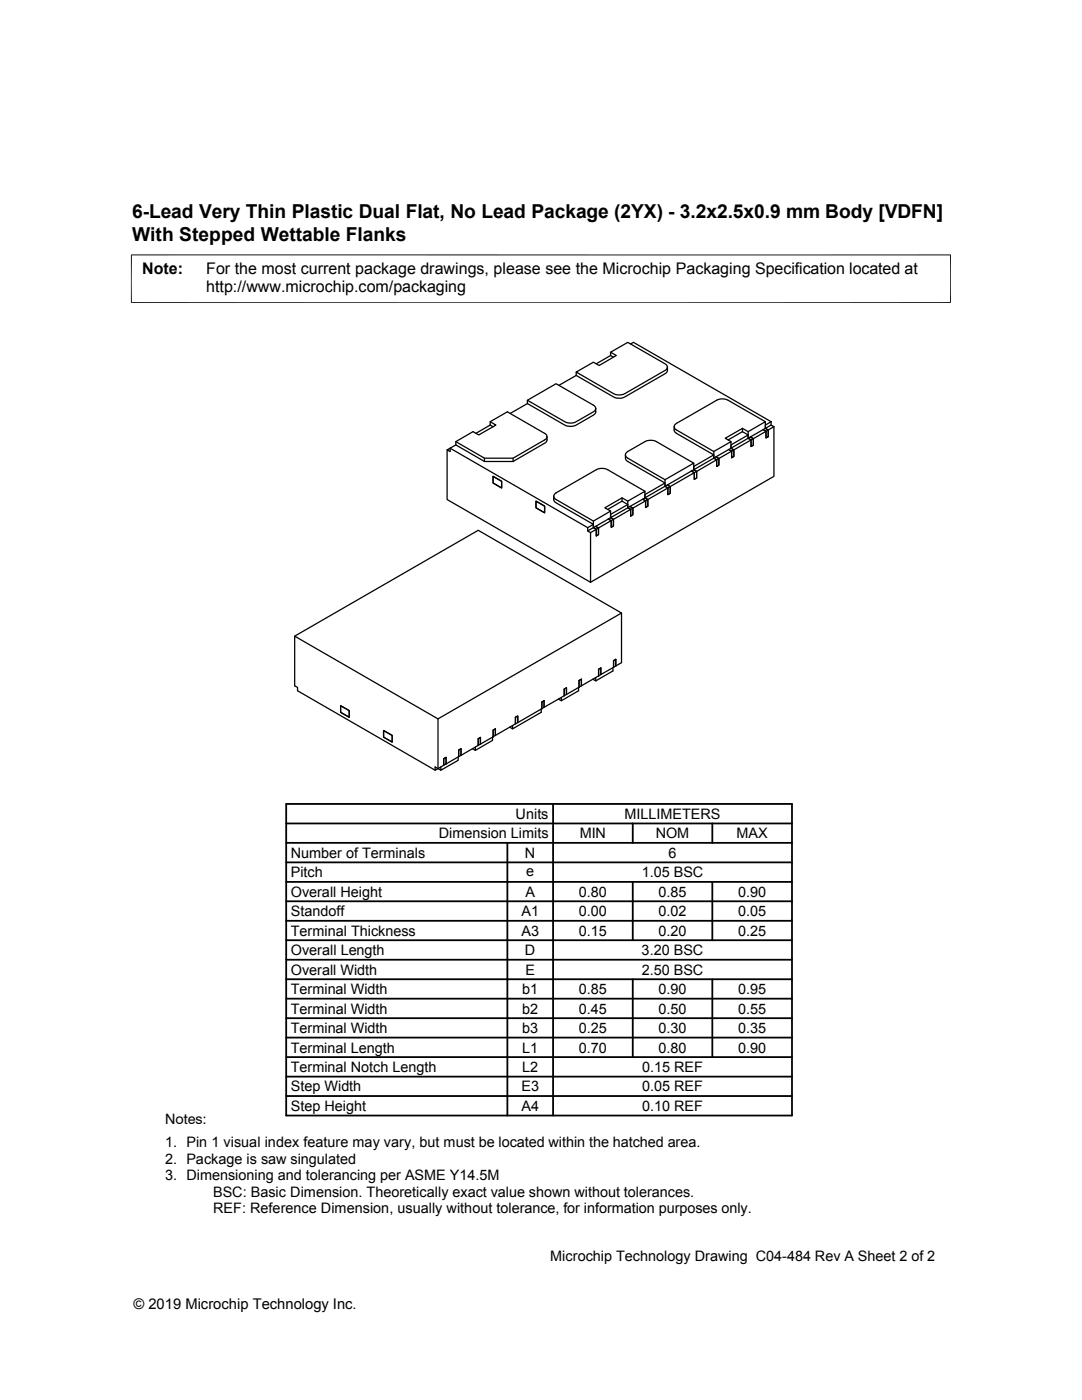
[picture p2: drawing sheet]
<svg xmlns="http://www.w3.org/2000/svg" width="216mm" height="279mm" viewBox="0 0 216 279" stroke-linecap="round" stroke-linejoin="round" font-family="sans-serif">
<defs><g id="words">
<g font-size="3.8">
<text x="26.4" y="43.5">6-Lead Very Thin Plastic Dual Flat, No Lead Package (2YX) - 3.2x2.5x0.9 mm Body [VDFN]</text>
<text x="26.4" y="48">With Stepped Wettable Flanks</text>
</g>
<g font-size="3.2">
<text x="28.4" y="54.6">Note:</text>
<text x="41.1" y="54.6">For the most current package drawings, please see the Microchip Packaging Specification located at</text>
<text x="41.1" y="58.3">http://www.microchip.com/packaging</text>
</g>
<g font-size="2.9">
<text x="87.6" y="167.3">Dimension Limits</text>
<text x="102.9" y="163.4">Units</text>
<text x="115.7" y="167.3">MIN</text>
<text x="124.6" y="163.4">MILLIMETERS</text>
<text x="130.8" y="167.3">NOM</text>
<text x="147" y="167.3">MAX</text>
<text x="58" y="171.2">Number of Terminals</text>
<text x="104.8" y="171.2">N</text>
<text x="133.4" y="171.2">6</text>
<text x="58" y="179">Overall Height</text>
<text x="58" y="175.1">Pitch</text>
<text x="104.8" y="179">A</text>
<text x="105" y="174.8">e</text>
<text x="115.5" y="179">0.80</text>
<text x="128" y="175.1">1.05 BSC</text>
<text x="131.4" y="179">0.85</text>
<text x="147.3" y="179">0.90</text>
<text x="58" y="182.9">Standoff</text>
<text x="104.1" y="182.9">A1</text>
<text x="115.5" y="182.9">0.00</text>
<text x="131.4" y="182.9">0.02</text>
<text x="147.3" y="182.9">0.05</text>
<text x="58" y="186.7">Terminal Thickness</text>
<text x="58" y="190.6">Overall Length</text>
<text x="104.1" y="186.7">A3</text>
<text x="104.8" y="190.6">D</text>
<text x="115.5" y="186.7">0.15</text>
<text x="128" y="190.6">3.20 BSC</text>
<text x="131.4" y="186.7">0.20</text>
<text x="147.3" y="186.7">0.25</text>
<text x="58" y="194.5">Overall Width</text>
<text x="104.8" y="194.5">E</text>
<text x="128" y="194.5">2.50 BSC</text>
<text x="58" y="198.4">Terminal Width</text>
<text x="58" y="202.3">Terminal Width</text>
<text x="104.2" y="198.4">b1</text>
<text x="104.2" y="202.3">b2</text>
<text x="115.5" y="198.4">0.85</text>
<text x="115.5" y="202.3">0.45</text>
<text x="131.4" y="198.4">0.90</text>
<text x="131.4" y="202.3">0.50</text>
<text x="147.3" y="198.4">0.95</text>
<text x="147.3" y="202.3">0.55</text>
<text x="58" y="206.2">Terminal Width</text>
<text x="104.2" y="206.1">b3</text>
<text x="115.5" y="206.2">0.25</text>
<text x="131.4" y="206.2">0.30</text>
<text x="147.3" y="206.2">0.35</text>
<text x="58" y="210.1">Terminal Length</text>
<text x="58" y="213.9">Terminal Notch Length</text>
<text x="104.2" y="214">L2</text>
<text x="104.2" y="210.1">L1</text>
<text x="115.5" y="210.1">0.70</text>
<text x="128.1" y="213.9">0.15 REF</text>
<text x="131.4" y="210.1">0.80</text>
<text x="147.3" y="210.1">0.90</text>
<text x="58" y="221.7">Step Height</text>
<text x="58" y="217.8">Step Width</text>
<text x="104" y="217.8">E3</text>
<text x="104.1" y="221.7">A4</text>
<text x="128.1" y="221.7">0.10 REF</text>
<text x="128.1" y="217.8">0.05 REF</text>
<text x="32.9" y="224.3">Notes:</text>
<text x="32.9" y="228.9">1. Pin 1 visual index feature may vary, but must be located within the hatched area.</text>
<text x="32.9" y="232.2">2. Package is saw singulated</text>
<text x="32.9" y="235.5">3. Dimensioning and tolerancing per ASME Y14.5M</text>
<text x="42.5" y="238.8">BSC: Basic Dimension. Theoretically exact value shown without tolerances.</text>
<text x="42.5" y="242.2">REF: Reference Dimension, usually without tolerance, for information purposes only.</text>
<text x="109.8" y="251.7">Microchip Technology Drawing C04-484 Rev A Sheet 2 of 2</text>
<text x="26.6" y="261.3">© 2019 Microchip Technology Inc.</text>
</g>
</g></defs>
<g fill="none" stroke="#000" stroke-width=".25">
<path d="M105.2 79.9l8 4.5h.8l.7-.1 3.7-2.1a.71 .71 0 0 0 .5-.7 .71 .71 0 0 0-.5-.6l-7.4-4.3-5.8 3.3v.6M115 74.3l3.4-2 1.1 .6 3.5-1.9-1.2-.7 3.5-2 7.6 4.4a.68 .68 0 0 1-.2 1.2l-8 4.6-1 .3h-.7l-.6-.3zM115 74.9l-3.5 2M115 74.3v.6M121.8 71l-2.8 1.6M121.8 70.3v.7M121.8 71l.6 .3M125.8 68.6l.6-.3 27.5 15.9M133.2 73.3v.8l-.3 .4-8.2 4.7-.9 .3-.8-.1-.6-.2-7.4-4.3M89.2 89.8v9.9l28.6 16.5v-9.9M91 88.8l-1.2 .7v.6l-.6-.3 .6-.3 27.5 15.8M96.7 91.4v.7"/>
<path d="M97.8 84.8l.6 .4M97.8 84.2l1.2 .6-3.5 2-1.1-.7-3.4 2v.7M97.8 84.8v-.6l3.4-2 7.5 4.3a.69 .69 0 0 1 .4 .6 .69 .69 0 0 1-.4 .7l-6.3 3.6h-5.7l-5.7-3.3M97.8 84.8l-2.8 1.7M98.4 95.1l1.7 1v1.3l-1.7-1zM102.4 91.4v.7M105.2 80.5l7.5 4.3a2.67 2.67 0 0 0 2.3 0l3.6-2.1 .3-.3v-.9M105.2 80.5l-3.4 2M109.2 87.1a1.16 1.16 0 0 1-.3 1.2l-6.5 3.8h-5.7l-5.7-3.3M110.5 99v.8l.5 .6 7.4 4.2M124.1 99.4v.6M124.8 90.8v.8l.3 .4 7.6 4.4"/>
<path d="M124.9 90.4l4-2.4 1.5-.1 8 4.5-5.7 3.3-7.4-4.3-.5-.4zM128.7 98l-7.4-4.3-.6-.2h-.8l-.7 .1-8.2 4.8a.71 .71 0 0 0-.5 .6 .71 .71 0 0 0 .5 .7l7.4 4.3M128.7 98.7l4-2.3v.6l-4 2.4zM128.8 99.9l-2.5 1.5-.6-.3 .6 .3M128.8 99.9v1.4l.5-.3v-1.3v1.3l-.5 .3zM132.7 97l.6 .4v1.3M132.7 97l.6 .4M132.7 95.7v1.3M133.3 97.4l.4-.3v1.3l-.4 .3M133.3 97.4l-4 2.3-.6-.3 .6 .3-.5 .2-.6-.3 .6 .3M133.3 97.4v1.3M134.5 85.2v.8l.5 .5 7.4 4.3"/>
<path d="M138 94l-5.3 3M138 94l.5 .3M138.4 93.7l-.4 .3M138.4 93.1l4-2.3v.6l-4 2.3zM138.4 93.7l.6 .4v1.3l-.5 .3v-1.4l-.5-.3M138.4 92.4v1.3M138.5 94.3l.5-.2v1.3l-.5 .3zM138.5 94.3l-4.8 2.8-.5-.3 .5 .3v1.3l-.4 .3M142.4 90.1l3.5-2v1.4l-3.5 1.9zM143 91.8v1.3l.4-.3v-1.3v1.3l-.4 .3zM143.4 91.5l-.4 .3-.6-.4 .6 .4-4 2.3-.6-.4M145.9 88.8l3.4-2v.7l-3.4 2z"/>
<path d="M146 90l-2.6 1.5-.5-.3 .5 .3M146.4 89.8v1.3l-.4 .3v-1.4M148.1 85.5v.6M149.3 86.1l-1.2-.6-3.4 2 1.2 .6M149.3 86.1l3.4-1.9v1.3l-3.4 2zM149.3 86.8l-1.2-.7-2.8 1.7M149.9 87.8v1.3l.4-.2v-1.4v1.4l-.4 .2zM150.3 87.5l-.4 .3-.6-.3 .6 .3-3.5 2-.5-.3 .5 .3-.4 .2-.6-.3 .6 .3M152.7 85.5l1.2-.7 .5 .4-1.1 .6zM152.7 84.2l-7.4-4.3-.6-.2-.8-.1-.9 .3-8 4.6a.7 .7 0 0 0-.5 .7 .7 .7 0 0 0 .5 .6l7.4 4.3M152.8 86.1l-2.5 1.4-.6-.3 .6 .3M152.8 86.1v1.3l.5-.3v-1.3v1.3l-.5 .3z"/>
<path d="M153.9 84.2l-1.2 .6v.7l.6 .3-.5 .3-.5-.4 .5 .4M153.9 84.2v.6M154.4 85.2v9.9l-36.6 21.1M107 100l1.7 1v1.3l-1.7-1zM117.3 105.3l1.1-.7v.7l-1.1 .7zM118.4 104l3.4-2v1.3l-3.4 2zM119 105.6l-1.2 .7-.5-.3M119.4 105.4v1.3l-.4 .3v-1.4M119.4 105.4l-.4 .2-.6-.3 .6 .3M121.8 102.7l3.5-2v.6l-3.5 2zM122 103.9l-2.6 1.5-.5-.3 .5 .3M122.4 103.7v1.3l-.4 .2v-1.3"/>
<path d="M125.3 100l-1.2-.6-3.4 1.9 1.1 .7M125.3 100l3.4-2v1.4l-3.4 1.9zM125.3 100.7l-1.2-.7-2.8 1.7M125.8 101.7v1.3l.5-.3v-1.3v1.3l-.5 .3zM126.3 101.4l-.5 .3-.5-.4 .5 .4-3.4 2-.6-.4 .6 .4-.4 .2-.6-.3 .6 .3M58.8 127l36.6-21.2 28.6 16.5v9.9l-1.1 .7M108.6 139.8l-.5 .3v1.3M108.6 139.8v1.4l-.5 .2M112 139.2v.6M112.6 137.5v1.4l.4-.3M112.6 137.5l.4-.2v1.3M112.6 137.5v1.4l-4 2.3v-1.4"/>
<path d="M115.4 137.2v.7l-3.4 1.9-.6-.3M115.5 137.1l-2.5 1.5M116 135.6v1.3l-.5 .2M116 135.6l-.5 .2v1.3M118.9 135.2v.7M119.4 134.9l-3.4 2v-1.3M119.9 133.3l-.5 .3v1.3M119.9 134.6l-.5 .3M119.9 133.3v1.3M122.3 133.2v.7l-3.4 2-.6-.3M122.4 133.2l-2.5 1.4M122.9 132.9v-1.3l-.5 .2v1.4"/>
<path d="M122.9 132.9l-.5 .3M124 122.3l-36.6 21.2M68 140.8l1.7 1v1.4l-1.7-1zM76.5 145.8l1.8 1v1.3l-1.8-1zM87.4 153.4v-9.9l-28.6-16.5v9.9l.6 .3v.7l27.4 15.8M87.4 153.4l.6 .3M88.5 152.7l-1.1 .7-.6-.3v.6l.6-.3M89 152.5l-.5 .2M89 152.5v-1.3l-.5 .2v1.3M91.4 151.1v.6l-3.4 2v-.6M91.5 151l-2.5 1.5M92 150.7l-.5 .3"/>
<path d="M92 150.7v-1.3l-.5 .3v1.3M94.3 149.4l.5 .4M95.4 148.8l-3.4 1.9M95.9 148.5v-1.3l-.5 .2v1.4M95.9 148.5l-.5 .3M98.3 147.1v.7l-3.5 2v-.7M98.4 147l-2.5 1.5M98.8 146.8l-.4 .2M98.8 146.8v-1.3l-.4 .2v1.3M101.7 145.1l.6 .4M102.8 144.5l-4 2.3M103.3 144.2v-1.3l-.5 .3v1.3"/>
<path d="M103.3 144.2l-.5 .3M108 141.5v.7l-5.7 3.3v-.7M108.1 141.4l-4.8 2.8"/>
</g>
<path d="M26.1 50.9h163.7M26.2 50.8v9.7M189.7 50.8v9.7M26.1 60.4h163.7" fill="none" stroke="#000" stroke-width=".2"/>
<g fill="none" stroke="#000" stroke-width=".36">
<path d="M57.1 179.9h100.9M57.1 176h100.9M57.1 172.1h100.9M57.1 168.2h100.9M57.1 164.3h100.9M57.1 160.4h100.9v62.2h-100.9zM101.2 168.2v54.4M110.4 160.4v62.2M126.3 164.3v3.9M126.3 176v11.6M142.1 164.3v3.9M142.1 176v11.6"/>
<path d="M57.1 191.5h100.9M57.1 187.6h100.9M57.1 183.8h100.9M57.1 199.3h100.9M57.1 195.4h100.9M126.3 195.4v15.6M142.1 195.4v15.6M57.1 211h100.9M57.1 203.2h100.9M57.1 218.7h100.9M57.1 207.1h100.9M57.1 214.9h100.9"/>
</g>
<use href="#words"/>
</svg>
